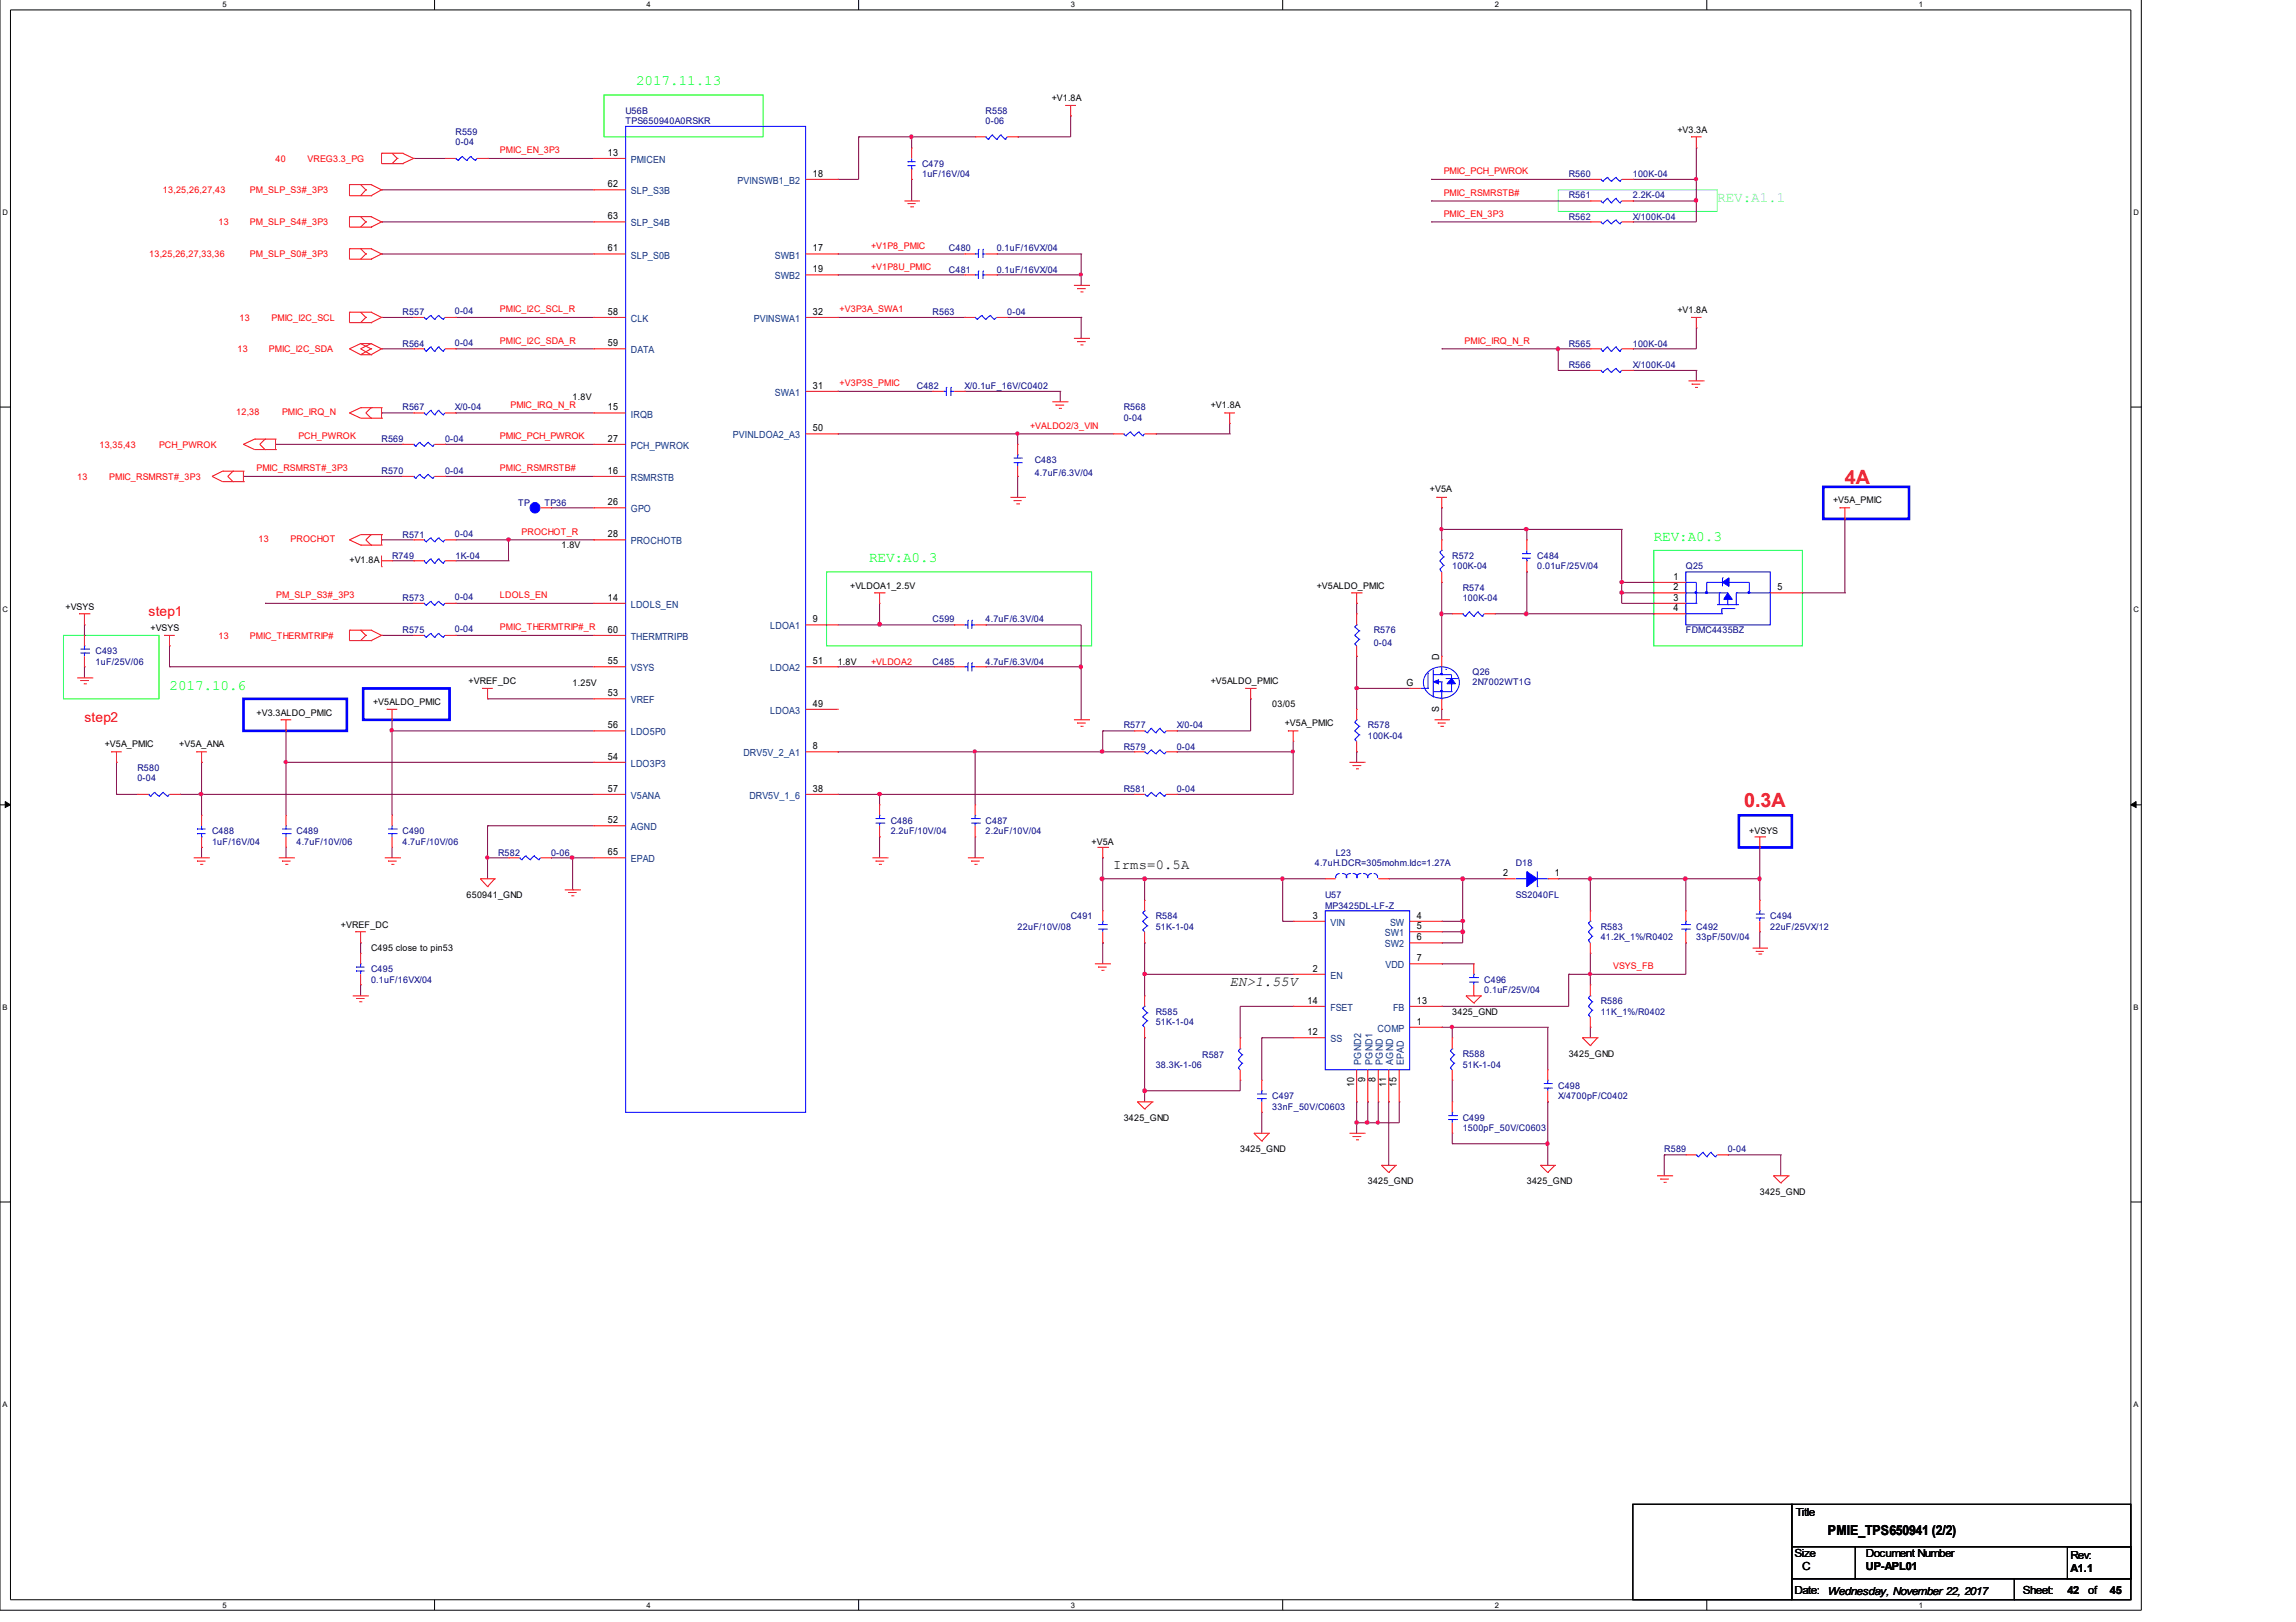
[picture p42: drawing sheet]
<svg xmlns="http://www.w3.org/2000/svg" width="297mm" height="210mm" viewBox="0 0 297 210" stroke-linecap="round" stroke-linejoin="round" font-family="sans-serif">
<defs><g id="words">
<g font-size="2.5" fill="#f00">
<text x="238.7" y="62.7">4A</text>
<text x="225.6" y="104.5">0.3A</text>
</g>
<g font-size="1.9" fill="#0f0">
<text x="82.3" y="11">2017.11.13</text>
<text x="214" y="70">REV:A0.3</text>
<text x="112.4" y="72.7">REV:A0.3</text>
<text x="21.9" y="89.3">2017.10.6</text>
</g>
<text font-size="1.9" fill="#0ff" x="222.2" y="26.1">REV:A1.1</text>
<g font-size="1.8" fill="#f00">
<text x="19.2" y="79.7">step1</text>
<text x="10.9" y="93.4">step2</text>
</g>
<g font-size="1.8">
<text x="144" y="112.5">Irms=0.5A</text>
<text x="159.1" y="127.6">EN&gt;1.55V</text>
<text x="236.5" y="198.6">PMIE_TPS650941 (2/2)</text>
</g>
<g font-size="1.4">
<text x="232.3" y="196.2">Title</text>
<text x="232.2" y="201.4">Size</text>
<text x="233.2" y="203.2">C</text>
<text x="241.4" y="201.4">Document Number</text>
<text x="241.4" y="203.2">UP-APL01</text>
<text x="267.9" y="201.7">Rev:</text>
<text x="267.9" y="203.4">A1.1</text>
<text x="232.2" y="206.3">Date:</text>
<text x="236.5" y="206.3">Wednesday, November 22, 2017</text>
<text x="261.7" y="206.3">Sheet:</text>
<text x="267.5" y="206.3">42</text>
<text x="270.2" y="206.3">of</text>
<text x="273" y="206.3">45</text>
</g>
<g font-size="1.3">
<text x="78.7" y="20.2">13</text>
<text x="105.2" y="22.9">18</text>
<text x="78.7" y="24.2">62</text>
<text x="78.7" y="28.4">63</text>
<text x="78.7" y="32.5">61</text>
<text x="105.2" y="35.2">19</text>
<text x="105.2" y="32.5">17</text>
<text x="78.7" y="40.7">58</text>
<text x="105.2" y="40.7">32</text>
<text x="78.7" y="44.8">59</text>
<text x="78.7" y="53.1">15</text>
<text x="105.2" y="50.3">31</text>
<text x="78.7" y="57.2">27</text>
<text x="105.2" y="55.8">50</text>
<text x="78.7" y="61.3">16</text>
<text x="78.7" y="65.4">26</text>
<text x="78.7" y="69.5">28</text>
<text x="78.7" y="77.7">14</text>
<text x="216.5" y="75">1</text>
<text x="216.5" y="76.4">2</text>
<text x="216.5" y="77.7">3</text>
<text x="230" y="76.4">5</text>
<text x="78.7" y="81.9">60</text>
<text x="105.2" y="80.5">9</text>
<text x="216.5" y="79.1">4</text>
<text x="78.7" y="86">55</text>
<text x="105.2" y="86">51</text>
<text x="181.9" y="88.7">G</text>
<text x="186.2" y="85.4" transform="rotate(-90 186.2 85.4)">D</text>
<text x="78.7" y="90.1">53</text>
<text x="78.7" y="94.2">56</text>
<text x="105.2" y="91.5">49</text>
<text x="186.2" y="92.1" transform="rotate(-90 186.2 92.1)">S</text>
<text x="78.7" y="98.3">54</text>
<text x="105.2" y="97">8</text>
<text x="78.7" y="102.5">57</text>
<text x="78.7" y="106.5">52</text>
<text x="105.2" y="102.5">38</text>
<text x="78.7" y="110.7">65</text>
<text x="194.5" y="113.4">2</text>
<text x="201.2" y="113.4">1</text>
<text x="169.8" y="118.9">3</text>
<text x="183.3" y="118.9">4</text>
<text x="169.8" y="125.7">2</text>
<text x="183.3" y="124.4">7</text>
<text x="183.3" y="120.2">5</text>
<text x="183.3" y="121.7">6</text>
<text x="169.2" y="129.9">14</text>
<text x="183.3" y="129.9">13</text>
<text x="169.2" y="134">12</text>
<text x="183.3" y="132.6">1</text>
<text x="175.2" y="140.7" transform="rotate(-90 175.2 140.7)">10</text>
<text x="176.6" y="140.1" transform="rotate(-90 176.6 140.1)">9</text>
<text x="178" y="140.1" transform="rotate(-90 178 140.1)">8</text>
<text x="179.3" y="140.7" transform="rotate(-90 179.3 140.7)">11</text>
<text x="180.7" y="140.7" transform="rotate(-90 180.7 140.7)">15</text>
</g>
<g font-size="1.3" fill="#004080">
<text x="81.6" y="21.1">PMICEN</text>
<text x="95.4" y="23.8">PVINSWB1_B2</text>
<text x="81.6" y="25.2">SLP_S3B</text>
<text x="81.6" y="29.3">SLP_S4B</text>
<text x="81.6" y="33.5">SLP_S0B</text>
<text x="100.2" y="33.5">SWB1</text>
<text x="81.6" y="41.7">CLK</text>
<text x="97.5" y="41.7">PVINSWA1</text>
<text x="100.2" y="36.2">SWB2</text>
<text x="81.6" y="45.7">DATA</text>
<text x="100.2" y="51.2">SWA1</text>
<text x="81.6" y="54">IRQB</text>
<text x="81.6" y="58.1">PCH_PWROK</text>
<text x="94.8" y="56.7">PVINLDOA2_A3</text>
<text x="81.6" y="62.2">RSMRSTB</text>
<text x="81.6" y="66.3">GPO</text>
<text x="81.6" y="70.5">PROCHOTB</text>
<text x="81.6" y="78.7">LDOLS_EN</text>
<text x="81.6" y="82.8">THERMTRIPB</text>
<text x="99.7" y="81.5">LDOA1</text>
<text x="81.6" y="86.9">VSYS</text>
<text x="99.7" y="86.9">LDOA2</text>
<text x="81.6" y="91">VREF</text>
<text x="81.6" y="95.2">LDO5P0</text>
<text x="99.7" y="92.4">LDOA3</text>
<text x="81.6" y="99.2">LDO3P3</text>
<text x="96.2" y="97.9">DRV5V_2_A1</text>
<text x="81.6" y="103.4">V5ANA</text>
<text x="81.6" y="107.5">AGND</text>
<text x="96.9" y="103.4">DRV5V_1_6</text>
<text x="81.6" y="111.6">EPAD</text>
<text x="172.1" y="119.8">VIN</text>
<text x="179.8" y="119.8">SW</text>
<text x="179.2" y="121.2">SW1</text>
<text x="179.2" y="122.6">SW2</text>
<text x="179.2" y="125.3">VDD</text>
<text x="172.1" y="126.7">EN</text>
<text x="172.1" y="130.8">FSET</text>
<text x="180.3" y="130.8">FB</text>
<text x="172.1" y="134.9">SS</text>
<text x="176.1" y="137.8" transform="rotate(-90 176.1 137.8)">PGND2</text>
<text x="177.5" y="137.8" transform="rotate(-90 177.5 137.8)">PGND1</text>
<text x="178.2" y="133.5">COMP</text>
<text x="178.9" y="137.8" transform="rotate(-90 178.9 137.8)">PGND</text>
<text x="180.3" y="137.8" transform="rotate(-90 180.3 137.8)">AGND</text>
<text x="181.6" y="137.8" transform="rotate(-90 181.6 137.8)">EPAD</text>
</g>
<g font-size="1.2" fill="#000080">
<text x="58.9" y="17.5">R559</text>
<text x="80.9" y="14.7">U56B</text>
<text x="80.9" y="16.1">TPS650940A0RSKR</text>
<text x="127.5" y="14.7">R558</text>
<text x="127.5" y="16.1">0-06</text>
<text x="58.9" y="18.8">0-04</text>
<text x="119.3" y="21.6">C479</text>
<text x="119.3" y="23">1uF/16V/04</text>
<text x="202.9" y="23">R560</text>
<text x="211.2" y="23">100K-04</text>
<text x="202.9" y="25.7">R561</text>
<text x="202.9" y="28.5">R562</text>
<text x="211.2" y="25.7">2.2K-04</text>
<text x="211.2" y="28.5">X/100K-04</text>
<text x="122.8" y="35.3">C481</text>
<text x="122.8" y="32.5">C480</text>
<text x="128.9" y="35.3">0.1uF/16VX/04</text>
<text x="128.9" y="32.5">0.1uF/16VX/04</text>
<text x="52.1" y="40.8">R557</text>
<text x="58.8" y="40.7">0-04</text>
<text x="120.6" y="40.8">R563</text>
<text x="130.3" y="40.8">0-04</text>
<text x="52.1" y="44.9">R564</text>
<text x="58.8" y="44.8">0-04</text>
<text x="202.9" y="44.9">R565</text>
<text x="202.9" y="47.7">R566</text>
<text x="211.2" y="44.9">100K-04</text>
<text x="211.2" y="47.7">X/100K-04</text>
<text x="52.1" y="53.1">R567</text>
<text x="58.8" y="53">X/0-04</text>
<text x="118.6" y="50.4">C482</text>
<text x="124.8" y="50.4">X/0.1uF_16V/C0402</text>
<text x="145.4" y="53.1">R568</text>
<text x="49.4" y="57.2">R569</text>
<text x="57.6" y="57.2">0-04</text>
<text x="133.9" y="60">C483</text>
<text x="145.4" y="54.5">0-04</text>
<text x="49.4" y="61.4">R570</text>
<text x="57.6" y="61.4">0-04</text>
<text x="67.1" y="65.5">TP</text>
<text x="70.4" y="65.5">TP36</text>
<text x="133.9" y="61.7">4.7uF/6.3V/04</text>
<text x="52.1" y="69.6">R571</text>
<text x="58.8" y="69.4">0-04</text>
<text x="50.7" y="72.3">R749</text>
<text x="52.1" y="77.8">R573</text>
<text x="58.8" y="77.7">0-04</text>
<text x="58.9" y="72.3">1K-04</text>
<text x="187.9" y="72.3">R572</text>
<text x="187.9" y="73.7">100K-04</text>
<text x="189.2" y="76.5">R574</text>
<text x="189.2" y="77.8">100K-04</text>
<text x="198.9" y="72.3">C484</text>
<text x="198.9" y="73.7">0.01uF/25V/04</text>
<text x="218.1" y="73.7">Q25</text>
<text x="52.1" y="82">R575</text>
<text x="58.8" y="81.8">0-04</text>
<text x="120.6" y="80.5">C599</text>
<text x="127.5" y="80.5">4.7uF/6.3V/04</text>
<text x="177.7" y="82">R576</text>
<text x="177.7" y="83.6">0-04</text>
<text x="218.1" y="82">FDMC4435BZ</text>
<text x="12.4" y="84.7">C493</text>
<text x="12.4" y="86">1uF/25V/06</text>
<text x="120.6" y="86">C485</text>
<text x="127.5" y="86">4.7uF/6.3V/04</text>
<text x="190.5" y="87.4">Q26</text>
<text x="190.5" y="88.7">2N7002WT1G</text>
<text x="145.4" y="94.2">R577</text>
<text x="152.2" y="94.2">X/0-04</text>
<text x="177" y="94.2">R578</text>
<text x="177" y="95.7">100K-04</text>
<text x="17.8" y="99.8">R580</text>
<text x="17.8" y="101.1">0-04</text>
<text x="145.4" y="97">R579</text>
<text x="152.2" y="97">0-04</text>
<text x="27.4" y="108">C488</text>
<text x="38.4" y="108">C489</text>
<text x="52.1" y="108">C490</text>
<text x="115.2" y="106.6">C486</text>
<text x="115.2" y="108">2.2uF/10V/04</text>
<text x="127.5" y="106.6">C487</text>
<text x="127.5" y="108">2.2uF/10V/04</text>
<text x="145.4" y="102.5">R581</text>
<text x="152.2" y="102.5">0-04</text>
<text x="27.4" y="109.4">1uF/16V/04</text>
<text x="38.4" y="109.4">4.7uF/10V/06</text>
<text x="52.1" y="109.4">4.7uF/10V/06</text>
<text x="64.4" y="110.8">R582</text>
<text x="71.3" y="110.8">0-06</text>
<text x="170.1" y="112.1">4.7uH.DCR=305mohm.Idc=1.27A</text>
<text x="172.8" y="110.8">L23</text>
<text x="196.1" y="112.1">D18</text>
<text x="138.5" y="119">C491</text>
<text x="149.5" y="119">R584</text>
<text x="171.4" y="116.3">U57</text>
<text x="171.4" y="117.6">MP3425DL-LF-Z</text>
<text x="196.1" y="116.3">SS2040FL</text>
<text x="229" y="119">C494</text>
<text x="48" y="125.8">C495</text>
<text x="131.7" y="120.3">22uF/10V/08</text>
<text x="149.5" y="120.3">51K-1-04</text>
<text x="207.1" y="120.3">R583</text>
<text x="207.1" y="121.7">41.2K_1%/R0402</text>
<text x="219.5" y="120.3">C492</text>
<text x="219.5" y="121.7">33pF/50V/04</text>
<text x="229" y="120.3">22uF/25VX/12</text>
<text x="48" y="127.2">0.1uF/16VX/04</text>
<text x="149.5" y="131.3">R585</text>
<text x="192" y="127.2">C496</text>
<text x="192" y="128.5">0.1uF/25V/04</text>
<text x="207.1" y="130">R586</text>
<text x="207.1" y="131.3">11K_1%/R0402</text>
<text x="149.5" y="132.7">51K-1-04</text>
<text x="155.5" y="136.9">R587</text>
<text x="189.2" y="136.8">R588</text>
<text x="149.5" y="138.2">38.3K-1-06</text>
<text x="164.6" y="142.3">C497</text>
<text x="164.6" y="143.7">33nF_50V/C0603</text>
<text x="189.2" y="138.2">51K-1-04</text>
<text x="201.6" y="140.9">C498</text>
<text x="201.6" y="142.3">X/4700pF/C0402</text>
<text x="189.2" y="145">C499</text>
<text x="189.2" y="146.4">1500pF_50V/C0603</text>
<text x="215.3" y="149.1">R589</text>
<text x="223.5" y="149.1">0-04</text>
</g>
<g font-size="1.2">
<text x="136.1" y="13.1">+V1.8A</text>
<text x="217" y="17.2">+V3.3A</text>
<text x="217" y="40.5">+V1.8A</text>
<text x="74.1" y="51.7">1.8V</text>
<text x="156.6" y="52.8">+V1.8A</text>
<text x="185" y="63.7">+V5A</text>
<text x="237.2" y="65">+V5A_PMIC</text>
<text x="72.6" y="71">1.8V</text>
<text x="45.2" y="72.9">+V1.8A</text>
<text x="110" y="76.2">+VLDOA1_2.5V</text>
<text x="170.3" y="76.2">+V5ALDO_PMIC</text>
<text x="8.5" y="78.9">+VSYS</text>
<text x="19.5" y="81.6">+VSYS</text>
<text x="60.6" y="88.5">+VREF_DC</text>
<text x="74.1" y="88.8">1.25V</text>
<text x="108.4" y="86">1.8V</text>
<text x="156.6" y="88.5">+V5ALDO_PMIC</text>
<text x="33.2" y="92.6">+V3.3ALDO_PMIC</text>
<text x="48.3" y="91.3">+V5ALDO_PMIC</text>
<text x="164.6" y="91.5">03/05</text>
<text x="166.2" y="94">+V5A_PMIC</text>
<text x="13.5" y="96.6">+V5A_PMIC</text>
<text x="23.2" y="96.6">+V5A_ANA</text>
<text x="226.3" y="108">+VSYS</text>
<text x="141.2" y="109.4">+V5A</text>
<text x="60.4" y="116.3">650941_GND</text>
<text x="44.1" y="120.1">+VREF_DC</text>
<text x="48" y="123.1">C495 close to pin53</text>
<text x="187.9" y="131.3">3425_GND</text>
<text x="202.9" y="136.8">3425_GND</text>
<text x="145.4" y="145">3425_GND</text>
<text x="160.4" y="149.1">3425_GND</text>
<text x="177" y="153.3">3425_GND</text>
<text x="197.5" y="153.3">3425_GND</text>
<text x="227.7" y="154.6">3425_GND</text>
</g>
<g font-size="1.2" fill="#f00">
<text x="35.6" y="20.9">40</text>
<text x="39.8" y="20.9">VREG3.3_PG</text>
<text x="64.7" y="19.8">PMIC_EN_3P3</text>
<text x="186.8" y="22.5">PMIC_PCH_PWROK</text>
<text x="21.1" y="25">13,25,26,27,43</text>
<text x="28.3" y="29.1">13</text>
<text x="32.3" y="29.1">PM_SLP_S4#_3P3</text>
<text x="32.3" y="25">PM_SLP_S3#_3P3</text>
<text x="186.8" y="28">PMIC_EN_3P3</text>
<text x="186.8" y="25.3">PMIC_RSMRSTB#</text>
<text x="19.3" y="33.3">13,25,26,27,33,36</text>
<text x="32.3" y="33.3">PM_SLP_S0#_3P3</text>
<text x="112.7" y="34.9">+V1P8U_PMIC</text>
<text x="112.7" y="32.2">+V1P8_PMIC</text>
<text x="31" y="41.5">13</text>
<text x="35.1" y="41.5">PMIC_I2C_SCL</text>
<text x="64.7" y="40.4">PMIC_I2C_SCL_R</text>
<text x="108.6" y="40.4">+V3P3A_SWA1</text>
<text x="30.7" y="45.6">13</text>
<text x="34.8" y="45.6">PMIC_I2C_SDA</text>
<text x="64.7" y="44.5">PMIC_I2C_SDA_R</text>
<text x="189.5" y="44.5">PMIC_IRQ_N_R</text>
<text x="30.6" y="53.7">12,38</text>
<text x="36.5" y="53.7">PMIC_IRQ_N</text>
<text x="66" y="52.8">PMIC_IRQ_N_R</text>
<text x="108.6" y="50">+V3P3S_PMIC</text>
<text x="12.9" y="57.9">13,35,43</text>
<text x="20.6" y="57.9">PCH_PWROK</text>
<text x="38.6" y="56.8">PCH_PWROK</text>
<text x="64.7" y="56.8">PMIC_PCH_PWROK</text>
<text x="133.3" y="55.5">+VALDO2/3_VIN</text>
<text x="10" y="62.1">13</text>
<text x="14.1" y="62.1">PMIC_RSMRST#_3P3</text>
<text x="33.2" y="61">PMIC_RSMRST#_3P3</text>
<text x="64.7" y="61">PMIC_RSMRSTB#</text>
<text x="33.4" y="70.1">13</text>
<text x="37.6" y="70.1">PROCHOT</text>
<text x="67.5" y="69.2">PROCHOT_R</text>
<text x="35.7" y="77.4">PM_SLP_S3#_3P3</text>
<text x="64.7" y="77.4">LDOLS_EN</text>
<text x="28.3" y="82.6">13</text>
<text x="32.3" y="82.6">PMIC_THERMTRIP#</text>
<text x="64.7" y="81.5">PMIC_THERMTRIP#_R</text>
<text x="112.7" y="86">+VLDOA2</text>
<text x="208.7" y="125.4">VSYS_FB</text>
</g>
<g font-size="1">
<text x="28.8" y=".9">5</text>
<text x="83.7" y=".9">4</text>
<text x="138.5" y=".9">3</text>
<text x="193.4" y=".9">2</text>
<text x="248.2" y=".9">1</text>
<text x=".3" y="27.8">D</text>
<text x="276" y="27.8">D</text>
<text x=".3" y="79.2">C</text>
<text x="276" y="79.2">C</text>
<text x=".3" y="130.7">B</text>
<text x="276" y="130.7">B</text>
<text x=".3" y="182">A</text>
<text x="276" y="182">A</text>
<text x="28.8" y="208">5</text>
<text x="83.7" y="208">4</text>
<text x="138.5" y="208">3</text>
<text x="193.4" y="208">2</text>
<text x="248.2" y="208">1</text>
</g>
</g></defs>
<path d="M0 -.1v208.5h277v-208.5M1.4 1.3h274.3v205.7h-274.3z" fill="none" stroke="#000" stroke-width=".13"/>
<g fill="#fff">
<path d="M28.8 .1h.4v1h-.4z"/>
<path d="M28.8 207.2h.4v1h-.4z"/>
</g>
<path d="M56.2 -.1v1.4M56.2 207v1.4" fill="none" stroke="#000" stroke-width=".13"/>
<g fill="#fff">
<path d="M83.7 .1h.4v1h-.4z"/>
<path d="M83.7 207.2h.4v1h-.4z"/>
</g>
<path d="M111.1 -.1v1.4M111.1 207v1.4" fill="none" stroke="#000" stroke-width=".13"/>
<g fill="#fff">
<path d="M138.5 .1h.4v1h-.4z"/>
<path d="M138.5 207.2h.4v1h-.4z"/>
</g>
<path d="M165.9 -.1v1.4M165.9 207v1.4" fill="none" stroke="#000" stroke-width=".13"/>
<g fill="#fff">
<path d="M193.4 .1h.4v1h-.4z"/>
<path d="M193.4 207.2h.4v1h-.4z"/>
</g>
<path d="M220.8 -.1v1.4M220.8 207v1.4" fill="none" stroke="#000" stroke-width=".13"/>
<g fill="#fff">
<path d="M248.2 .1h.5v1h-.5z"/>
<path d="M248.2 207.2h.5v1h-.5z"/>
<path d="M.3 26.9h.5v1.1h-.5z"/>
<path d="M276 26.9h.5v1.1h-.5z"/>
<path d="M.3 78.3h.5v1h-.5z"/>
<path d="M276 78.3h.5v1h-.5z"/>
</g>
<path d="M0 52.7h1.4M275.7 52.7h1.3" fill="none" stroke="#000" stroke-width=".13"/>
<g fill="#fff">
<path d="M.3 129.8h.5v1h-.5z"/>
<path d="M276 129.8h.5v1h-.5z"/>
</g>
<path d="M0 104.2h1.4M275.7 104.2h1.3" fill="none" stroke="#000" stroke-width=".13"/>
<path d="M.7 103.7l.7 .5-.7 .3zM275.7 104.2l.7-.5v.8z" fill="#000" stroke="#000" stroke-width=".13"/>
<g fill="#fff">
<path d="M.3 181.2h.5v1h-.5z"/>
<path d="M276 181.2h.5v1h-.5z"/>
</g>
<path d="M0 155.5h1.4M275.7 155.5h1.3M211.2 194.7h20.6v12.3h-20.6zM231.8 194.7h43.9v5.5h-43.9zM231.8 200.2h8.2v4.1h-8.2zM231.8 204.3h28.8v2.7h-28.8zM240 200.2h35.7v4.1h-35.7zM260.6 204.3h15.1v2.7h-15.1zM267.5 200.2h8.2v4.1h-8.2z" fill="none" stroke="#000" stroke-width=".13"/>
<path d="M235.9 63h11.1v4.2h-11.1zM31.5 90.4h13.4v4.2h-13.4zM47 89.1h11.2v4h-11.2zM225 105.5h6.8v4.2h-6.8z" fill="none" stroke="#00f" stroke-width=".34"/>
<path d="M78.1 12.3h20.6v5.4h-20.6zM106.9 74h34.3v9.6h-34.3zM214 71.2h19.2v12.4h-19.2zM8.2 82.2h12.4v8.2h-12.4z" fill="none" stroke="#0f0" stroke-width=".13"/>
<path d="M201.6 24.6h20.6v2.8h-20.6z" fill="none" stroke="#0ff" stroke-width=".13"/>
<g fill="none" stroke="#800040" stroke-width=".13">
<path d="M111.1 17.7h.1M111.1 17.7v5.5h-2.7M111.1 17.7h15.1M117.9 17.7h.1M117.9 17.7v1.4M131.7 17.7h.1M138.5 15h.1M138.5 15v2.7h-6.8M219.5 19.1h.1M219.5 19.1v9.6h-8.3M49.4 28.7h.1M49.4 24.6h.1"/>
<path d="M49.4 32.9h.1M49.4 28.7h27.4M49.4 32.9h27.4M49.4 24.6h27.4M53.5 20.5h.1M53.5 20.5h4.1M63.1 20.5h.1M63.1 20.5h13.7M108.4 23.2h.1M108.4 35.6h.1M108.4 32.9h.1M108.4 32.9h16.4"/>
<path d="M108.4 35.6h16.4M117.9 23.2h.1M117.9 23.2v2.8M128.9 32.9h.1M128.9 35.6h.1M128.9 32.9h11M128.9 35.6h11M139.9 35.6h.1M139.9 32.9h.1M139.9 32.9v4M185.2 28.7h.1M185.2 23.2h.1"/>
<path d="M185.2 26h.1M185.2 28.7h20.5M185.2 23.2h20.5M185.2 26h20.5M211.2 28.7h.1M211.2 23.2h.1M211.2 26h.1M211.2 23.2h8.3M211.2 26h8.3M219.5 26h.1M219.5 23.2h.1M35.6 57.5h16.5"/>
<path d="M49.4 41.1h.1M49.4 45.1h.1M49.4 53.4h.1M49.4 45.1h4.1M49.4 41.1h4.1M49.4 53.4h4.1M52.1 57.5h.1M57.6 57.5h.1M57.6 57.5h19.2M58.9 45.1h.1M58.9 41.1h.1M58.9 53.4h.1"/>
<path d="M58.9 45.1h17.9M58.9 41.1h17.9M58.9 53.4h17.9M108.4 50.6h.1M108.4 56.1h.1M108.4 41.1h16.4M108.4 50.6h12.2M108.4 56.1h35.6M124.8 41.1h.1M124.8 50.6h.1M124.8 50.6h12.4M130.3 41.1h9.6"/>
<path d="M131.7 56.1h.1M131.7 56.1v1.4M137.2 50.6h.1M137.2 50.6v1.4M139.9 41.1h.1M139.9 41.1v2.7M149.5 56.1h.1M149.5 56.1h9.6M159.1 56.1h.1M159.1 54.8v1.3M186.5 45.1h.1M186.5 45.1h19.2"/>
<path d="M201.6 45.1h.1M201.6 47.9h.1M201.6 45.1v2.8M201.6 47.9h4.1M211.2 47.9h.1M211.2 45.1h.1M211.2 47.9h8.3M219.5 47.9h.1M219.5 42.4h.1M219.5 42.4v2.7h-8.3M219.5 47.9v1.4M31.5 61.7h.1"/>
<path d="M31.5 61.7h20.6M34.3 78.1h.1M34.3 78.1h19.2M49.4 69.9h.1M49.4 69.9h4.1M50.7 72.6h2.8M53.5 72.6h.1M57.6 61.7h.1M57.6 61.7h19.2M58.9 78.1h.1M58.9 78.1h17.9M58.9 69.9h17.9"/>
<path d="M58.9 72.6h6.9M65.8 69.9h.1M65.8 72.6h.1M65.8 69.9v2.7M71.3 65.7h.1M71.3 65.7h5.5M76.8 69.9h.1M113.8 78.1v2.8M131.7 61.7h.1M131.7 61.7v2.7M175.5 78.1h.1M175.5 78.1v1.3"/>
<path d="M186.5 68.5h.1M186.5 79.4h.1M186.5 75.4h.1M186.5 65.7h.1M186.5 79.4h1.4M186.5 65.7v4.2M186.5 75.4v9.5M186.5 68.5h23.3M193.4 79.4h.1M193.4 79.4h20.6M197.5 68.5h.1M197.5 74h.1"/>
<path d="M197.5 68.5v1.4M197.5 74v5.4M209.8 75.4h.1M209.8 76.7h.1M209.8 68.5h.1M209.8 75.4h4.2M209.8 68.5v9.6h4.2M209.8 76.7h4.2M214 79.4h.1M214 75.4h.1M214 78.1h.1M214 76.7h.1"/>
<path d="M233.2 76.7h5.5M238.7 67.2h.1M238.7 76.7h.1M238.7 67.2v9.5M10.9 80.9h.1M10.9 86.3h.1M10.9 80.9v1.3M10.9 86.3v1.4M15.1 98.7h.1M15.1 98.7v4.1M21.9 83.6h.1M21.9 86.3h.1"/>
<path d="M21.9 86.3h54.9M21.9 83.6v2.7M26.1 98.7h.1M26.1 98.7v6.8M37 98.7h.1M37 94.6h.1M37 94.6v10.9M37 98.7h39.8M49.4 82.2h.1M49.4 82.2h4.1M50.7 93.1h.1M50.7 94.6h.1"/>
<path d="M50.7 94.6h26.1M50.7 93.1v12.4M58.9 82.2h.1M58.9 82.2h17.9M63.1 90.4h.1M63.1 90.4h13.7M108.4 86.3h.1M108.4 97.3h.1M108.4 86.3h15M108.4 97.3h38.3M108.4 80.9h15M113.8 80.9h.1"/>
<path d="M123.4 80.9h.1M126.2 97.3h.1M126.2 97.3v6.9M127.5 86.3h.1M127.5 80.9h.1M127.5 86.3h12.4M127.5 80.9h12.4v12.2M139.9 86.3h.1M142.7 97.3h.1M142.7 94.6h.1M142.7 94.6v2.7M142.7 94.6h4"/>
<path d="M152.2 97.3h.1M152.2 94.6h.1M152.2 97.3h15.1M161.8 90.4h.1M161.8 90.4v4.2h-9.6M167.3 97.3h.1M167.3 95.9h.1M167.3 95.9v6.9h-15.1M175.5 89.1h.1M175.5 97.3h.1M175.5 84.9h.1M175.5 84.9v6.9"/>
<path d="M175.5 97.3v1.4M175.5 89.1h6.9M186.5 91.8h.1M186.5 91.8v1.3M15.1 102.8h.1M15.1 102.8h2.7M23.3 102.8h.1M23.3 102.8h53.5M26.1 102.8h.1M26.1 109.7h.1M26.1 109.7v1.3M37 109.7h.1"/>
<path d="M37 109.7v1.3M50.7 109.7h.1M50.7 109.7v1.3M63.1 106.9h.1M63.1 111h.1M63.1 106.9h13.7M63.1 111h2.7M63.1 106.9v6.8M71.3 111h.1M71.3 111h5.5M74.1 111h.1M74.1 115.2h.1"/>
<path d="M74.1 111v4.2M108.4 102.8h.1M108.4 102.8h38.3M113.8 108.3h.1M113.8 102.8h.1M113.8 102.8v1.4M113.8 108.3v2.7M126.2 108.3h.1M126.2 108.3v2.7M142.7 113.7h.1M142.7 111h.1M142.7 113.7h28.7"/>
<path d="M142.7 111v6.9M148.1 113.7h.1M148.1 113.7v2.8M152.2 102.8h.1M165.9 113.7h.1M165.9 119.2h.1M165.9 113.7v5.5M165.9 119.2h1.4M179.7 113.7h.1M179.7 113.7h15M186.5 119.2h.1M186.5 119.2h2.7"/>
<path d="M189.2 113.7h.1M189.2 119.2h.1M189.2 113.7v8.3h-2.7M201.6 113.7h.1M201.6 113.7h26.1M205.7 113.7h.1M205.7 113.7v4.2M218.1 113.7h.1M218.1 113.7v4.2M227.7 109.7h.1M227.7 113.7h.1M227.7 109.7v6.8"/>
<path d="M46.7 122h.1M46.7 127.4h.1M46.7 122v1.4M46.7 127.4v1.5M142.7 122h.1M142.7 122v2.7M148.1 134.3h.1M148.1 126.1h.1M148.1 122h.1M148.1 126.1h19.2M148.1 122v6.9M148.1 134.3v8.3"/>
<path d="M160.4 139.8h.1M160.4 134.3h.1M160.4 139.8v1.4h-12.3M163.2 134.3h.1M163.2 134.3v5.5M163.2 134.3h4.1M167.3 130.2h.1M167.3 130.2h-6.9v4.1M186.5 124.7h.1M186.5 130.2h.1M186.5 122h.1M186.5 120.6h.1"/>
<path d="M186.5 132.9h.1M186.5 124.7h4.2M186.5 120.6h2.7M186.5 132.9h13.7M187.9 132.9h.1M187.9 139.8h.1M187.9 132.9v1.4M187.9 139.8v2.8M189.2 120.6h.1M200.2 132.9h.1M200.2 132.9v5.5M202.9 126.1h.1"/>
<path d="M202.9 126.1v4.1h-16.4M205.7 126.1h.1M205.7 132.9h.1M205.7 123.4h.1M205.7 123.4v4M205.7 132.9v1.4M218.1 122h.1M218.1 122v4.1h-15.2M227.7 120.6h.1M227.7 120.6v2.1M148.1 141.2h.1M163.2 143.9h.1"/>
<path d="M163.2 143.9v2.8M175.5 145.3h.1M175.5 142.6h.1M175.5 142.6v4.1M177 145.3h.1M177 142.6h.1M177 142.6v2.7M178.3 145.3h.1M178.3 142.6h.1M178.3 142.6v2.7M179.7 142.6h.1M179.7 142.6v8.2"/>
<path d="M181 142.6h.1M181 142.6v2.7h-5.5M187.9 148h.1M187.9 146.7h.1M187.9 148h12.3M187.9 146.7v1.3M200.2 148h.1M200.2 142.6h.1M200.2 142.6v8.2M215.3 149.5h.1M215.3 149.5v2.7M215.3 149.5h2.8"/>
<path d="M223.5 149.5h.1M223.5 149.5h6.9M230.4 149.5h.1M230.4 149.5v2.7"/>
</g>
<g fill="#f0f" stroke="#f0f" stroke-width=".13">
<path d="M209.6 76.5h.4l.1 .2-.1 .1h-.4l-.1-.1z" fill-rule="evenodd"/>
<path d="M209.6 75.2h.4l.1 .1-.1 .2h-.4l-.1-.2z" fill-rule="evenodd"/>
<path d="M197.3 68.3h.3l.1 .2-.1 .1h-.3l-.1-.1z" fill-rule="evenodd"/>
<path d="M175.3 88.9h.4l.1 .1-.1 .2h-.4v-.2z" fill-rule="evenodd"/>
<path d="M189 119h.4l.1 .2-.1 .1h-.4v-.1z" fill-rule="evenodd"/>
<path d="M175.3 145.1h.4l.1 .2-.1 .1h-.4v-.1z" fill-rule="evenodd"/>
<path d="M113.6 102.6h.4v.2v.1h-.4l-.1-.1z" fill-rule="evenodd"/>
<path d="M142.4 97.1h.4v.2v.1h-.4l-.1-.1z" fill-rule="evenodd"/>
<path d="M176.7 145.1h.3l.1 .2-.1 .1h-.3l-.1-.1z" fill-rule="evenodd"/>
<path d="M147.9 125.9h.4v.1v.2h-.4l-.1-.2z" fill-rule="evenodd"/>
<path d="M73.8 110.8h.4l.1 .2-.1 .1h-.4l-.1-.1z" fill-rule="evenodd"/>
<path d="M25.8 102.6h.4v.2v.1h-.4l-.1-.1z" fill-rule="evenodd"/>
<path d="M65.6 69.7h.4v.1v.2h-.4l-.1-.2z" fill-rule="evenodd"/>
<path d="M209.6 76.5h.4l.1 .2-.1 .1h-.4l-.1-.1z" fill-rule="evenodd"/>
<path d="M209.6 75.2h.4l.1 .1-.1 .2h-.4l-.1-.2z" fill-rule="evenodd"/>
<path d="M197.3 68.3h.3l.1 .2-.1 .1h-.3l-.1-.1z" fill-rule="evenodd"/>
<path d="M175.3 88.9h.4l.1 .1-.1 .2h-.4v-.2z" fill-rule="evenodd"/>
<path d="M189 119h.4l.1 .2-.1 .1h-.4v-.1z" fill-rule="evenodd"/>
<path d="M175.3 145.1h.4l.1 .2-.1 .1h-.4v-.1z" fill-rule="evenodd"/>
<path d="M113.6 102.6h.4v.2v.1h-.4l-.1-.1z" fill-rule="evenodd"/>
<path d="M142.4 97.1h.4v.2v.1h-.4l-.1-.1z" fill-rule="evenodd"/>
<path d="M176.7 145.1h.3l.1 .2-.1 .1h-.3l-.1-.1z" fill-rule="evenodd"/>
<path d="M147.9 125.9h.4v.1v.2h-.4l-.1-.2z" fill-rule="evenodd"/>
<path d="M73.8 110.8h.4l.1 .2-.1 .1h-.4l-.1-.1z" fill-rule="evenodd"/>
<path d="M25.8 102.6h.4v.2v.1h-.4l-.1-.1z" fill-rule="evenodd"/>
<path d="M65.6 69.7h.4v.1v.2h-.4l-.1-.2z" fill-rule="evenodd"/>
<circle cx="219.4" cy="25.9" r=".24"/>
<circle cx="197.4" cy="79.4" r=".25"/>
<circle cx="186.5" cy="79.4" r=".24"/>
<circle cx="186.5" cy="68.5" r=".21"/>
<circle cx="201.5" cy="45.1" r=".24"/>
<circle cx="219.4" cy="23.2" r=".21"/>
<circle cx="227.6" cy="113.7" r=".24"/>
<circle cx="205.7" cy="126" r=".21"/>
<circle cx="165.9" cy="113.7" r=".24"/>
<circle cx="142.6" cy="113.7" r=".25"/>
<circle cx="148.1" cy="141.2" r=".25"/>
<circle cx="189.2" cy="113.7" r=".25"/>
<circle cx="178.3" cy="145.3" r=".21"/>
<circle cx="187.8" cy="132.9" r=".21"/>
<circle cx="200.2" cy="148" r=".24"/>
<circle cx="37" cy="98.6" r=".21"/>
<circle cx="139.8" cy="86.3" r=".24"/>
<circle cx="63" cy="111" r=".21"/>
<circle cx="117.9" cy="17.7" r=".24"/>
<circle cx="167.3" cy="97.3" r=".21"/>
<circle cx="126.1" cy="97.3" r=".21"/>
<circle cx="131.6" cy="56.1" r=".21"/>
<circle cx="50.6" cy="94.5" r=".24"/>
<circle cx="189.2" cy="120.6" r=".25"/>
<circle cx="218" cy="113.7" r=".25"/>
<circle cx="205.7" cy="113.7" r=".24"/>
<circle cx="139.8" cy="35.5" r=".21"/>
<circle cx="148.1" cy="113.7" r=".25"/>
<circle cx="113.8" cy="80.8" r=".25"/>
</g>
<g fill="none" stroke="#f00" stroke-width=".13">
<path d="M49.4 19.8h.1M49.4 19.8v1.4h2.7M49.4 19.8h2.7M50.7 19.8l.7 .7M52.1 19.8h.1M52.1 19.8l1.4 .7M117.9 19.1h.1M117.9 19.1v1.4M126.2 17.7h.1M126.2 17.7h1.3M130.3 17.7h1.4M131.7 17.7h.1"/>
<path d="M137.8 13.6h.1M137.8 13.6h1.4M138.5 15h.1M138.5 13.6v1.4M218.8 17.7h.1M218.8 17.7h1.3M219.5 19.1h.1M219.5 17.7v1.4M45.2 28h.1M45.2 23.9h.1M45.2 32.2h.1M45.2 28v1.4h2.8"/>
<path d="M45.2 28h2.8M45.2 23.9v1.4h2.8M45.2 32.2v1.3h2.8M45.2 23.9h2.8M45.2 32.2h2.8M46.7 28l.6 .7M46.7 23.9l.6 .7M46.7 32.2l.6 .7M47.3 28.7h.1M47.3 24.6h.1M47.3 32.9h.1M47.3 28.7l-.6 .7"/>
<path d="M47.3 24.6l-.6 .7M47.3 32.9l-.6 .6M48 29.4h.1M48 28h.1M48 25.3h.1M48 23.9h.1M48 33.5h.1M48 32.2h.1M48 28l1.4 .7M48 23.9l1.4 .7M48 32.2l1.4 .7M49.4 28.7h.1"/>
<path d="M49.4 24.6h.1M49.4 32.9h.1M49.4 28.7l-1.4 .7M49.4 24.6l-1.4 .7M49.4 32.9l-1.4 .6M51.4 20.5h.1M51.4 20.5l-.7 .7M52.1 21.2h.1M53.5 20.5h.1M53.5 20.5l-1.4 .7M57.6 20.5h.1M57.6 20.5h1.3"/>
<path d="M61.7 20.5h1.4M63.1 20.5h.1M76.8 20.5h.1M76.8 24.6h.1M76.8 28.7h.1M76.8 32.9h.1M76.8 20.5h4.1M76.8 24.6h4.1M76.8 28.7h4.1M76.8 32.9h4.1M104.2 32.9h4.2M104.2 35.6h4.2"/>
<path d="M104.2 23.2h4.2M108.4 35.6h.1M108.4 23.2h.1M108.4 32.9h.1M117 26h1.9M117.4 26.3h.1M117.4 26.3h1M117.8 26.8h.3M117.9 23.2h.1M117.9 21.9v1.3M118.1 26.8h.1M118.9 26h.1"/>
<path d="M124.8 35.6h.1M124.8 32.9h.1M124.8 32.9h1.4M124.8 35.6h1.4M127.5 32.9h1.4M127.5 35.6h1.4M128.9 35.6h.1M128.9 32.9h.1M138.9 36.9h2M139.4 37.4h.1M139.4 37.4h1.1M139.8 37.8h.2"/>
<path d="M140 37.8h.1M140.9 36.9h.1M205.7 26h.1M205.7 28.7h.1M205.7 23.2h.1M205.7 26h1.4M205.7 28.7h1.4M205.7 23.2h1.4M209.8 26h1.4M209.8 28.7h1.4M209.8 23.2h1.4M211.2 26h.1"/>
<path d="M211.2 28.7h.1M211.2 23.2h.1M31.5 57.5h.1M31.5 57.5l1.4 .7h2.7M32.9 56.8h.1M32.9 56.8l-1.4 .7M32.9 56.8h2.7M34.3 58.2h.1M34.3 56.8h.1M34.3 56.8l-.7 .7 .7 .7M35.6 58.2h.1M35.6 56.8h.1"/>
<path d="M35.6 56.8v1.4M45.2 53.4h.1M45.2 40.4h.1M45.2 45.1h.1M45.2 53.4l1.5 .7h2.7M45.2 40.4v1.4h2.8M45.2 40.4h2.8M45.2 45.1l1.5 .8M46.7 52.8h.1M46.7 45.9h.1M46.7 44.5h.1M46.7 52.8l-1.5 .6"/>
<path d="M46.7 52.8h2.7M46.7 40.4l.6 .7M46.7 45.9h1.3M46.7 44.5h1.3M46.7 44.5l-1.5 .6M46.7 44.5l1.3 .6M47.3 41.1h.1M47.3 41.1l-.6 .7M48 54.1h.1M48 52.8h.1M48 41.8h.1M48 40.4h.1"/>
<path d="M48 44.5h.1M48 45.9h.1M48 45.1h.1M48 52.8l-.7 .6 .7 .7M48 40.4l1.4 .7M48 44.5l1.4 .6M48 44.5l-1.3 .6 1.3 .8M48 45.1l-1.3 .8M49.4 54.1h.1M49.4 52.8h.1M49.4 41.1h.1M49.4 45.1h.1"/>
<path d="M49.4 52.8v1.3M49.4 41.1l-1.4 .7M49.4 45.1l-1.4 .8M52.1 57.5h.1M52.1 57.5h1.4M53.5 45.1h.1M53.5 53.4h.1M53.5 41.1h.1M53.5 53.4h1.4M53.5 41.1h1.4M53.5 45.1h1.4M56.2 57.5h1.4"/>
<path d="M57.6 57.5h.1M57.6 53.4h1.3M57.6 41.1h1.3M57.6 45.1h1.3M58.9 45.1h.1M58.9 53.4h.1M58.9 41.1h.1M76.8 41.1h.1M76.8 45.1h.1M76.8 53.4h.1M76.8 57.5h.1M76.8 53.4h4.1"/>
<path d="M76.8 41.1h4.1M76.8 45.1h4.1M76.8 57.5h4.1M104.2 41.1h4.2M104.2 56.1h4.2M104.2 50.6h4.2M108.4 41.1h.1M108.4 50.6h.1M108.4 56.1h.1M120.6 50.6h.1M120.6 50.6h1.5M123.4 50.6h1.4"/>
<path d="M124.8 50.6h.1M124.8 41.1h.1M124.8 41.1h1.4M128.9 41.1h1.4M130.3 41.1h.1M131.7 57.5h.1M131.7 57.5v1.4M136.1 52h2M136.6 52.4h.1M136.6 52.4h1.1M137 52.8h.2M137.2 52.8h.1"/>
<path d="M138.1 52h.1M138.9 43.8h2M139.4 44.2h.1M139.4 44.2h1.1M139.8 44.6h.2M140 44.6h.1M140.9 43.8h.1M144 56.1h.1M144 56.1h1.4M148.1 56.1h1.4M149.5 56.1h.1M158.4 53.4h.1"/>
<path d="M158.4 53.4h1.4M159.1 54.8h.1M159.1 53.4v1.4M205.7 45.1h.1M205.7 47.9h.1M205.7 45.1h1.4M205.7 47.9h1.4M209.8 45.1h1.4M209.8 47.9h1.4M211.2 45.1h.1M211.2 47.9h.1M218.4 49.3h2"/>
<path d="M218.8 41.1h.1M218.8 41.1h1.3M218.9 49.7h.1M218.9 49.7h1.1M219.3 50.1h.2M219.5 42.4h.1M219.5 41.1v1.3M219.5 50.1h.1M220.4 49.3h.1M10.2 79.4h.1M10.2 79.4h1.5M10.9 79.4v1.5"/>
<path d="M27.4 61.7h.1M27.4 61.7l1.4 .6h2.7M28.8 61h.1M28.8 61l-1.4 .7M28.8 61h2.7M30.1 62.3h.1M30.1 61h.1M30.1 61l-.6 .7 .6 .6M31.5 62.3h.1M31.5 61h.1M31.5 61v1.3M45.2 69.9h.1"/>
<path d="M45.2 69.9l1.5 .6M46.7 70.5h.1M46.7 70.5h2.7M48 69.2h.1M48 70.5h.1M48 69.2l-.7 .7 .7 .6M49.4 73.3h.1M49.4 69.2h.1M49.4 70.5h.1M49.4 72.6h1.3M49.4 69.2v1.3M49.4 71.9v1.4"/>
<path d="M49.4 69.2h-2.7l-1.5 .7M50.7 72.6h.1M52.1 61.7h.1M52.1 61.7h1.4M53.5 78.1h.1M53.5 69.9h.1M53.5 72.6h.1M53.5 72.6h1.4M53.5 69.9h1.4M53.5 78.1h1.4M56.2 61.7h1.4M57.6 61.7h.1"/>
<path d="M57.6 72.6h1.3M57.6 69.9h1.3M57.6 78.1h1.3M58.9 78.1h.1M58.9 69.9h.1M58.9 72.6h.1M69.9 65.7h1.4M71.3 65.7h.1M76.8 61.7h.1M76.8 65.7h.1M76.8 69.9h.1M76.8 78.1h.1"/>
<path d="M76.8 65.7h4.1M76.8 61.7h4.1M76.8 69.9h4.1M76.8 78.1h4.1M113.1 76.7h.1M113.1 76.7h1.5M113.8 78.1h.1M113.8 76.7v1.4M130.7 64.4h1.9M131.1 64.8h.1M131.1 64.8h1.1M131.5 65.2h.3"/>
<path d="M131.7 61.7h.1M131.7 60.3v1.4M131.8 65.2h.1M132.6 64.4h.1M174.8 76.7h.1M174.8 76.7h1.5M175.5 78.1h.1M175.5 79.4h.1M175.5 76.7v1.4M175.5 79.4v1.5M185.8 64.4h.1M185.8 64.4h1.4"/>
<path d="M186.5 65.7h.1M186.5 75.4h.1M186.5 69.9h.1M186.5 64.4v1.3M186.5 69.9v1.3M186.5 74v1.4M187.9 79.4h.1M187.9 79.4h1.3M192 79.4h1.4M193.4 79.4h.1M197.5 69.9h.1M197.5 74h.1"/>
<path d="M197.5 69.9v1.3M197.5 72.6v1.4M214 75.4h.1M214 76.7h.1M214 78.1h.1M214 79.4h.1M214 76.7h4.1M214 79.4h4.1M214 78.1h4.1M214 75.4h4.1M229 76.7h4.2M233.2 76.7h.1"/>
<path d="M238 65.7h.1M238 65.7h1.4M238.7 67.2h.1M238.7 65.7v1.5M10 87.7h1.9M10.4 88.1h.1M10.4 88.1h1.1M10.8 88.5h.3M10.9 80.9h.1M10.9 86.3h.1M10.9 82.2h.1M10.9 82.2v1.4"/>
<path d="M10.9 84.9v1.4M11.1 88.5h.1M11.9 87.7h.1M14.4 97.3h.1M14.4 97.3h1.3M15.1 98.7h.1M15.1 97.3v1.4M21.3 82.2h.1M21.3 82.2h1.3M21.9 83.6h.1M21.9 82.2v1.4M25.4 97.3h.1"/>
<path d="M25.4 97.3h1.4M26.1 98.7h.1M26.1 97.3v1.4M36.3 93.1h.1M36.3 93.1h1.4M37 94.6h.1M37 93.1v1.5M45.2 81.5h.1M45.2 81.5v1.4h2.8M45.2 81.5h2.8M46.7 81.5l.6 .7M47.3 82.2h.1"/>
<path d="M47.3 82.2l-.6 .7M48 82.9h.1M48 81.5h.1M48 81.5l1.4 .7M49.4 82.2h.1M49.4 82.2l-1.4 .7M50 91.8h.1M50 91.8h1.4M50.7 93.1h.1M50.7 91.8v1.3M53.5 82.2h.1M53.5 82.2h1.4"/>
<path d="M57.6 82.2h1.3M58.9 82.2h.1M62.4 89.1h.1M62.4 89.1h1.4M63.1 90.4h.1M63.1 89.1v1.3M76.8 82.2h.1M76.8 86.3h.1M76.8 90.4h.1M76.8 94.6h.1M76.8 98.7h.1M76.8 98.7h4.1"/>
<path d="M76.8 94.6h4.1M76.8 82.2h4.1M76.8 86.3h4.1M76.8 90.4h4.1M104.2 97.3h4.2M104.2 91.8h4.2M104.2 86.3h4.2M104.2 80.9h4.2M108.4 91.8h.1M108.4 86.3h.1M108.4 80.9h.1M108.4 97.3h.1"/>
<path d="M123.4 80.9h.1M123.4 86.3h.1M123.4 86.3h1.4M123.4 80.9h1.4M126.2 86.3h1.3M126.2 80.9h1.3M127.5 80.9h.1M127.5 86.3h.1M138.9 93.1h2M139.4 93.6h.1M139.4 93.6h1.1M139.8 94h.2"/>
<path d="M140 94h.1M140.9 93.1h.1M146.7 94.6h.1M146.7 97.3h.1M146.7 94.6h1.4M146.7 97.3h1.4M150.9 94.6h1.3M150.9 97.3h1.3M152.2 94.6h.1M152.2 97.3h.1M161.1 89.1h.1M161.1 89.1h1.5"/>
<path d="M161.8 90.4h.1M161.8 89.1v1.3M166.6 94.6h.1M166.6 94.6h1.4M167.3 95.9h.1M167.3 94.6v1.3M174.6 98.7h1.9M175 99.1h.1M175 99.1h1.1M175.4 99.5h.3M175.5 84.9h.1M175.5 97.3h.1"/>
<path d="M175.5 91.8h.1M175.5 83.6v1.3M175.5 91.8v1.3M175.5 95.9v1.4M175.7 99.5h.1M176.5 98.7h.1M182.4 89.1h.1M182.4 89.1h1.4M185.6 93.1h1.9M186 93.6h.1M186 93.6h1M186.4 94h.3"/>
<path d="M186.5 84.9h.1M186.5 91.8h.1M186.5 84.9v1.4M186.5 90.4v1.4M186.7 94h.1M187.5 93.1h.1M17.8 102.8h.1M17.8 102.8h1.4M21.9 102.8h1.4M23.3 102.8h.1M25.1 111h1.9M25.5 111.4h.1"/>
<path d="M25.5 111.4h1.1M25.9 111.9h.3M26.1 105.5h.1M26.1 109.7h.1M26.1 105.5v1.4M26.1 108.3v1.4M26.2 111.9h.1M27 111h.1M36.1 111h1.9M36.5 111.4h.1M36.5 111.4h1.1M36.9 111.9h.3"/>
<path d="M37 109.7h.1M37 105.5h.1M37 105.5v1.4M37 108.3v1.4M37.2 111.9h.1M38 111h.1M49.8 111h1.9M50.2 111.4h.1M50.2 111.4h1.1M50.6 111.9h.3M50.7 109.7h.1M50.7 105.5h.1"/>
<path d="M50.7 105.5v1.4M50.7 108.3v1.4M50.9 111.9h.1M51.7 111h.1M62.1 113.7h.1M62.1 113.7h1.9M62.1 113.7l1 1M63.1 114.7h.1M64 113.7h.1M64 113.7l-.9 1M65.8 111h.1M65.8 111h1.4"/>
<path d="M69.9 111h1.4M71.3 111h.1M73.1 115.2h1.9M73.5 115.5h.1M73.5 115.5h1.1M73.9 115.9h.3M74.2 115.9h.1M75 115.2h.1M76.8 102.8h.1M76.8 106.9h.1M76.8 111h.1M76.8 111h4.1"/>
<path d="M76.8 102.8h4.1M76.8 106.9h4.1M104.2 102.8h4.2M108.4 102.8h.1M112.9 111h1.9M113.3 111.4h.1M113.3 111.4h1.1M113.7 111.9h.3M113.8 108.3h.1M113.8 104.2h.1M113.8 104.2v1.3M113.8 106.9v1.4"/>
<path d="M114 111.9h.1M114.8 111h.1M125.2 111h2M125.6 111.4h.1M125.6 111.4h1.1M126.1 111.9h.2M126.2 108.3h.1M126.2 104.2h.1M126.2 104.2v1.3M126.2 106.9v1.4M126.3 111.9h.1M127.2 111h.1"/>
<path d="M142 109.7h1.3M142.7 111h.1M142.7 117.9h.1M142.7 109.7v1.3M142.7 117.9v1.3M143.3 109.7h.1M146.7 102.8h.1M146.7 102.8h1.4M148.1 116.5h.1M148.1 116.5v1.4M150.9 102.8h1.3M152.2 102.8h.1"/>
<path d="M167.3 119.2h.1M167.3 119.2h4.1M171.4 113.7h.1M171.4 113.7h1.4M178.3 113.7h1.4M179.7 113.7h.1M182.4 119.2h4.1M186.5 119.2h.1M194.7 113.7h.1M194.7 113.7h1.4M200.2 113.7h1.4M201.6 113.7h.1"/>
<path d="M205.7 117.9h.1M205.7 117.9v1.3M218.1 117.9h.1M218.1 117.9v1.3M227 108.3h1.3M227.7 109.7h.1M227.7 116.5h.1M227.7 108.3v1.4M227.7 116.5v1.4M227.7 119.2v1.4M228.3 108.3h.1M45.6 128.9h2"/>
<path d="M46 120.6h.1M46 120.6h1.3M46.1 129.2h.1M46.1 129.2h1.1M46.5 129.6h.2M46.7 122h.1M46.7 127.4h.1M46.7 123.4h.1M46.7 120.6v1.4M46.7 123.4v1.3M46.7 126.1v1.3M46.7 129.6h.1"/>
<path d="M47.6 128.9h.1M141.6 124.7h2M142.1 125.2h.1M142.1 125.2h1.1M142.5 125.6h.2M142.7 122h.1M142.7 120.6v1.4M142.7 125.6h.1M143.6 124.7h.1M148.1 122h.1M148.1 134.3h.1M148.1 128.9h.1"/>
<path d="M148.1 120.6v1.4M148.1 128.9v1.3M148.1 132.9v1.4M160.4 139.8h.1M160.4 134.3h.1M160.4 134.3v1.4M160.4 138.4v1.4M163.2 139.8h.1M163.2 139.8v1.4M167.3 126.1h.1M167.3 130.2h.1M167.3 134.3h.1"/>
<path d="M167.3 134.3h4.1M167.3 126.1h4.1M167.3 130.2h4.1M175.5 138.4v4.2M177 138.4v4.2M178.3 138.4v4.2M179.7 138.4v4.2M181 138.4v4.2M182.4 120.6h4.1M182.4 124.7h4.1M182.4 130.2h4.1M182.4 132.9h4.1"/>
<path d="M182.4 122h4.1M186.5 130.2h.1M186.5 124.7h.1M186.5 132.9h.1M186.5 120.6h.1M186.5 122h.1M187.9 139.8h.1M187.9 134.3h.1M187.9 134.3v1.4M187.9 138.4v1.4M189.7 128.9h.1M189.7 128.9h1.9"/>
<path d="M189.7 128.9l1 .9M190.7 129.8h.1M190.7 128.9h.1M190.7 124.7h.1M190.7 124.7v1.4M190.7 127.4v1.5M191.6 128.9h.1M191.6 128.9l-.9 .9M200.2 138.4h.1M200.2 138.4v1.4M204.7 134.3h.1M204.7 134.3h2"/>
<path d="M204.7 134.3l1 1M205.7 135.3h.1M205.7 132.9h.1M205.7 127.4h.1M205.7 123.4h.1M205.7 122v1.4M205.7 127.4v1.5M205.7 131.6v1.3M206.7 134.3h.1M206.7 134.3l-1 1M218.1 122h.1M218.1 120.6v1.4"/>
<path d="M226.7 122.7h1.9M227.2 123.1h.1M227.2 123.1h1M227.5 123.5h.3M227.7 120.6h.1M227.8 123.5h.1M228.6 122.7h.1M147.2 142.6h.1M147.2 142.6h1.9M147.2 142.6l.9 .9M148.1 143.5h.1M149.1 142.6h.1"/>
<path d="M149.1 142.6l-1 .9M162.2 146.7h.1M162.2 146.7h2M162.2 146.7l1 1M163.2 147.7h.1M163.2 143.9h.1M163.2 142.6v1.3M164.2 146.7h.1M164.2 146.7l-1 1M174.6 146.7h1.9M175 147.1h.1M175 147.1h1.1"/>
<path d="M175.4 147.5h.3M175.5 142.6h.1M175.7 147.5h.1M176.5 146.7h.1M177 142.6h.1M178.3 142.6h.1M178.7 150.8h.1M178.7 150.8h1.9M178.7 150.8l1 .9M179.7 151.7h.1M179.7 142.6h.1M180.6 150.8h.1"/>
<path d="M180.6 150.8l-.9 .9M181 142.6h.1M187.9 146.7h.1M187.9 142.6h.1M187.9 142.6v1.3M187.9 145.3v1.4M199.3 150.8h.1M199.3 150.8h1.9M199.3 150.8l.9 .9M200.2 151.7h.1M200.2 142.6h.1M200.2 141.2v1.4"/>
<path d="M201.2 150.8h.1M201.2 150.8l-1 .9M214.4 152.2h1.9M214.8 152.6h.1M214.8 152.6h1.1M215.2 153h.3M215.5 153h.1M216.3 152.2h.1M218.1 149.5h.1M218.1 149.5h1.4M222.2 149.5h1.3M223.5 149.5h.1"/>
<path d="M229.4 152.2h.1M229.4 152.2h2M229.4 152.2l1 .9M230.4 153.1h.1M231.4 152.2h.1M231.4 152.2l-1 .9"/>
</g>
<g fill="none" stroke="#00f" stroke-width=".13">
<path d="M80.9 16.4h23.3v127.5h-23.3zM127.5 17.7h.1M127.5 17.7l.3 .3M127.8 18h.1M128.4 17.5h.1M128.4 17.5l-.6 .5M128.4 17.5l.5 .5M128.9 18h.1M129.5 17.5h.1M129.5 17.5l.5 .5M129.5 17.5l-.6 .5M130 18h.1"/>
<path d="M130.3 17.7l-.3 .3M58.9 20.5h.1M58.9 20.5l.4 .3M59.3 20.8h.1M59.8 20.2h.1M59.8 20.2l-.5 .6M59.8 20.2l.6 .6M60.4 20.8h.1M60.9 20.2h.1M60.9 20.2l.6 .6M60.9 20.2l-.5 .6M61.5 20.8h.1"/>
<path d="M61.7 20.5l-.2 .3M117.4 21.4h.1M117.4 20.9h.1M117.4 21.4h1M117.4 20.9h1M117.9 21.9h.1M117.9 20.9h.1M117.9 20.5v.4M117.9 21.4v.5M126.2 35.6h.1M126.2 32.9h.1M126.2 35.6h.4"/>
<path d="M126.2 32.9h.4M126.6 35.1h.1M126.6 32.3h.1M126.6 32.3v1.1M126.6 35.1v1M127.2 35.1h.1M127.2 35.6h.1M127.2 32.3h.1M127.2 32.9h.1M127.2 35.6h.3M127.2 32.3v1.1M127.2 35.1v1"/>
<path d="M127.2 32.9h.3M207.1 26h.1M207.1 28.7h.1M207.1 23.2h.1M207.1 26l.2 .3M207.1 28.7l.2 .3M207.1 23.2l.2 .3M207.3 26.3h.1M207.3 29h.1M207.3 23.5h.1M207.9 25.7h.1M207.9 28.5h.1"/>
<path d="M207.9 23h.1M207.9 25.7l-.6 .6M207.9 25.7l.5 .6M207.9 28.5l-.6 .5M207.9 28.5l.5 .5M207.9 23l-.6 .5M207.9 23l.5 .5M208.4 26.3h.1M208.4 29h.1M208.4 23.5h.1M209 25.7h.1M209 28.5h.1"/>
<path d="M209 23h.1M209 25.7l.5 .6M209 25.7l-.6 .6M209 28.5l.5 .5M209 28.5l-.6 .5M209 23l.5 .5M209 23l-.6 .5M209.5 26.3h.1M209.5 29h.1M209.5 23.5h.1M209.8 26l-.3 .3M209.8 28.7l-.3 .3"/>
<path d="M209.8 23.2l-.3 .3M53.5 57.5h.1M53.5 57.5l.3 .3M53.8 57.8h.1M54.3 57.2h.1M54.3 57.2l-.5 .6M54.3 57.2l.6 .6M54.9 45.1h.1M54.9 57.8h.1M54.9 53.4h.1M54.9 41.1h.1M54.9 45.1l.2 .4"/>
<path d="M54.9 53.4l.2 .3M54.9 41.1l.2 .2M55.1 45.5h.1M55.1 53.7h.1M55.1 41.3h.1M55.4 57.2h.1M55.4 57.2l.6 .6M55.4 57.2l-.5 .6M55.7 44.9h.1M55.7 53.1h.1M55.7 40.8h.1M55.7 44.9l-.6 .6"/>
<path d="M55.7 44.9l.5 .6M55.7 53.1l-.6 .6M55.7 53.1l.5 .6M55.7 40.8l-.6 .5M55.7 40.8l.5 .5M56 57.8h.1M56.2 45.5h.1M56.2 53.7h.1M56.2 41.3h.1M56.2 57.5l-.2 .3M56.7 44.9h.1M56.7 53.1h.1"/>
<path d="M56.7 40.8h.1M56.7 44.9l.6 .6M56.7 44.9l-.5 .6M56.7 53.1l.6 .6M56.7 53.1l-.5 .6M56.7 40.8l.6 .5M56.7 40.8l-.5 .5M57.3 45.5h.1M57.3 53.7h.1M57.3 41.3h.1M57.6 45.1l-.3 .4M57.6 53.4l-.3 .3"/>
<path d="M57.6 41.1l-.3 .2M122.1 50.6h.1M122.1 50.6h.3M122.4 50.1h.1M122.4 50.1v1.1M123 50.1h.1M123 50.6h.1M123 50.6h.4M123 50.1v1.1M126.2 41.1h.1M126.2 41.1l.2 .2M126.4 41.3h.1"/>
<path d="M127 40.8h.1M127 40.8l-.6 .5M127 40.8l.5 .5M127.5 41.3h.1M128.1 40.8h.1M128.1 40.8l.5 .5M128.1 40.8l-.6 .5M128.6 41.3h.1M128.9 41.1l-.3 .2M131.1 59.3h1.1M131.1 59.9h1.1M131.7 58.9h.1"/>
<path d="M131.7 59.9h.1M131.7 58.9v.4M131.7 59.9v.4M132.2 59.3h.1M132.2 59.9h.1M145.4 56.1h.1M145.4 56.1l.2 .3M145.6 56.4h.1M146.2 55.9h.1M146.2 55.9l-.6 .5M146.2 55.9l.5 .5M146.7 56.4h.1"/>
<path d="M147.3 55.9h.1M147.3 55.9l.5 .5M147.3 55.9l-.6 .5M147.8 56.4h.1M148.1 56.1l-.3 .3M207.1 45.1h.1M207.1 47.9h.1M207.1 45.1l.2 .4M207.1 47.9l.2 .3M207.3 45.5h.1M207.3 48.2h.1M207.9 44.9h.1"/>
<path d="M207.9 47.7h.1M207.9 44.9l-.6 .6M207.9 44.9l.5 .6M207.9 47.7l-.6 .5M207.9 47.7l.5 .5M208.4 45.5h.1M208.4 48.2h.1M209 44.9h.1M209 47.7h.1M209 44.9l.5 .6M209 44.9l-.6 .6M209 47.7l.5 .5"/>
<path d="M209 47.7l-.6 .5M209.5 45.5h.1M209.5 48.2h.1M209.8 45.1l-.3 .4M209.8 47.9l-.3 .3M53.5 61.7h.1M53.5 61.7l.3 .2M53.8 61.9h.1M54.3 61.4h.1M54.3 61.4l-.5 .5M54.3 61.4l.6 .5M54.9 78.1h.1"/>
<path d="M54.9 61.9h.1M54.9 69.9h.1M54.9 72.6h.1M54.9 78.1l.2 .2M54.9 69.9l.2 .2M54.9 72.6l.2 .3M55.1 78.3h.1M55.1 70.1h.1M55.1 72.9h.1M55.4 61.4h.1M55.4 61.4l.6 .5M55.4 61.4l-.5 .5"/>
<path d="M55.7 77.8h.1M55.7 69.6h.1M55.7 72.3h.1M55.7 77.8l-.6 .5M55.7 77.8l.5 .5M55.7 69.6l-.6 .5M55.7 69.6l.5 .5M55.7 72.3l-.6 .6M55.7 72.3l.5 .6M56 61.9h.1M56.2 78.3h.1M56.2 70.1h.1"/>
<path d="M56.2 72.9h.1M56.2 61.7l-.2 .2M56.7 77.8h.1M56.7 69.6h.1M56.7 72.3h.1M56.7 77.8l.6 .5M56.7 77.8l-.5 .5M56.7 69.6l.6 .5M56.7 69.6l-.5 .5M56.7 72.3l.6 .6M56.7 72.3l-.5 .6M57.3 78.3h.1"/>
<path d="M57.3 70.1h.1M57.3 72.9h.1M57.6 78.1l-.3 .2M57.6 69.9l-.3 .2M57.6 72.6l-.3 .3M186.3 71.5h.1M186.3 73.7h.1M186.3 72.6h.1M186.3 71.5l.5 .6M186.3 73.7l.2 .3M186.3 72.6l.5 .6M186.5 71.2h.1"/>
<path d="M186.5 71.2l-.2 .3M186.8 73.2h.1M186.8 72.1h.1M186.8 73.2l-.5 .5M186.8 72.1l-.5 .5M189.2 79.4h.1M189.2 79.4l.4 .4M189.6 79.8h.1M190.1 79.2h.1M190.1 79.2l-.5 .6M190.1 79.2l.6 .6M190.7 79.8h.1"/>
<path d="M191.2 79.2h.1M191.2 79.2l.6 .6M191.2 79.2l-.5 .6M191.8 79.8h.1M192 79.4l-.2 .4M196.9 72.2h.1M196.9 71.6h.1M196.9 72.2h1.1M196.9 71.6h1.1M197.5 72.6h.1M197.5 71.6h.1M197.5 71.2v.4"/>
<path d="M197.5 72.2v.4M218.1 74h10.9v6.9h-10.9zM218.1 79.4h.1M218.1 75.4h.1M218.1 76.7h.1M218.1 78.1h.1M218.1 76.7h5.4M218.1 75.4h1.4v2.7M218.1 79.4h4.7M218.1 78.1h1.4M219.5 76.7h.1M219.5 78.1h.1"/>
<path d="M220.8 75.4h.1M220.8 76.7h.1M220.8 75.4h2M220.8 75.4v1.3M222.2 78.2h.1M222.2 78.2h2.8M222.4 76.7h.1M222.4 76.7v1.5M222.8 79.4h.1M222.8 74.8h.1M222.8 74.8v1.1M223.5 78.2h.1"/>
<path d="M223.5 77.2v1M223.7 75.4h.1M223.7 75.4h2.6v1.3M224.4 78.8h.1M224.4 78.8h-1.6v.6M224.6 78.2h.1M224.6 76.7h.1M224.6 76.7v1.5M224.6 76.7h4.4M226.3 76.7h.1M229 76.7h.1M10.4 84h1.1"/>
<path d="M10.4 84.5h1.1M10.9 83.6h.1M10.9 84.5h.1M10.9 83.6v.4M10.9 84.5v.4M11.5 84h.1M11.5 84.5h.1M54.9 82.2h.1M54.9 82.2l.2 .3M55.1 82.5h.1M55.7 82h.1M55.7 82l-.6 .5"/>
<path d="M55.7 82l.5 .5M56.2 82.5h.1M56.7 82h.1M56.7 82l.6 .5M56.7 82l-.5 .5M57.3 82.5h.1M57.6 82.2l-.3 .3M124.8 80.9h.1M124.8 86.3h.1M124.8 80.9h.4M124.8 86.3h.4M125.2 80.3h.1"/>
<path d="M125.2 85.8h.1M125.2 80.3v1.1M125.2 85.8v1.1M125.7 80.3h.1M125.7 80.9h.1M125.7 85.8h.1M125.7 86.3h.1M125.7 80.9h.5M125.7 80.3v1.1M125.7 85.8v1.1M125.7 86.3h.5M148.1 94.6h.1"/>
<path d="M148.1 97.3h.1M148.1 94.6l.3 .2M148.1 97.3l.3 .3M148.4 94.8h.1M148.4 97.6h.1M148.9 94.2h.1M148.9 97h.1M148.9 94.2l-.5 .6M148.9 94.2l.6 .6M148.9 97l-.5 .6M148.9 97l.6 .6M149.5 94.8h.1"/>
<path d="M149.5 97.6h.1M150 94.2h.1M150 97h.1M150 94.2l.6 .6M150 94.2l-.5 .6M150 97l.6 .6M150 97l-.5 .6M150.6 94.8h.1M150.6 97.6h.1M150.9 94.6l-.3 .2M150.9 97.3l-.3 .3M175.3 81.1h.1"/>
<path d="M175.3 83.3h.1M175.3 82.2h.1M175.3 93.5h.1M175.3 95.7h.1M175.3 94.6h.1M175.3 81.1l.6 .5M175.3 83.3l.2 .3M175.3 82.2l.6 .5M175.3 93.5l.6 .5M175.3 95.7l.2 .2M175.3 94.6l.6 .5M175.5 80.9h.1"/>
<path d="M175.5 93.1h.1M175.5 80.9l-.2 .2M175.5 93.1l-.2 .4M175.9 82.7h.1M175.9 81.6h.1M175.9 95.1h.1M175.9 94h.1M175.9 82.7l-.6 .6M175.9 81.6l-.6 .6M175.9 95.1l-.6 .6M175.9 94l-.6 .6M183.8 89.1h.9"/>
<path d="M184.7 89.1h.1M184.7 87.1h.1M184.7 87.1v2M184.8 86.9a2.47 2.47 0 0 1 3.9 .9 2.19 2.19 0 0 1-2.8 2.5 1.95 1.95 0 0 1-1.7-1.4 1.95 1.95 0 0 1 .6-2zM185.4 90.2h.1M185.4 87.3h.1M185.4 86.6v3.6M185.4 87.3h2.4v.7M185.4 89.5h2.4M186.1 88.2h.4M186.5 87.3h.1M186.5 88.2h.1"/>
<path d="M186.5 90.4h.1M186.5 86.3v1M186.5 88.2v2.2M187 86.6h.1M187 87.8h1.5M187.8 89.5h.1M187.8 88h.1M187.8 88.5h.1M187.8 88.5v1M188.5 87.8h.1M19.2 102.8h.1M19.2 102.8l.3 .3"/>
<path d="M19.5 103.1h.1M20 102.5h.1M20 102.5l-.5 .6M20 102.5l.6 .6M20.6 103.1h.1M21.1 102.5h.1M21.1 102.5l.6 .6M21.1 102.5l-.5 .6M21.7 103.1h.1M21.9 102.8l-.2 .3M25.5 107.9h.1M25.5 107.3h.1"/>
<path d="M25.5 107.3h1.1M25.5 107.9h1.1M26.1 108.3h.1M26.1 107.3h.1M26.1 106.9v.4M26.1 107.9v.4M36.5 107.3h1.1M36.5 107.9h1.1M37 106.9h.1M37 107.9h.1M37 106.9v.4M37 107.9v.4"/>
<path d="M37.6 107.3h.1M37.6 107.9h.1M50.2 107.3h1.1M50.2 107.9h1.1M50.7 106.9h.1M50.7 107.9h.1M50.7 106.9v.4M50.7 107.9v.4M51.3 107.3h.1M51.3 107.9h.1M67.2 111h.1M67.2 111l.3 .3"/>
<path d="M67.5 111.3h.1M68 110.8h.1M68 110.8l-.5 .5M68 110.8l.6 .5M68.6 111.3h.1M69.1 110.8h.1M69.1 110.8l.6 .5M69.1 110.8l-.5 .5M69.7 111.3h.1M69.9 111l-.2 .3M113.3 105.9h1.1M113.3 106.5h1.1"/>
<path d="M113.8 105.5h.1M113.8 106.5h.1M113.8 105.5v.4M113.8 106.5v.4M114.4 105.9h.1M114.4 106.5h.1M125.6 105.9h1.1M125.6 106.5h1.1M126.2 105.5h.1M126.2 106.5h.1M126.2 105.5v.4M126.2 106.5v.4"/>
<path d="M126.7 105.9h.1M126.7 106.5h.1M142.1 119.6h1.1M142.7 119.2h.1M142.7 119.2v.4M143.2 119.6h.1M147.8 118.1h.1M147.8 119.2h.1M147.8 118.1l.6 .6M147.8 119.2l.6 .6M148.1 117.9h.1M148.1 102.8h.1"/>
<path d="M148.1 117.9l-.3 .2M148.1 102.8l.3 .3M148.4 119.8h.1M148.4 118.7h.1M148.4 103.1h.1M148.4 119.8l-.6 .5M148.4 118.7l-.6 .5M148.9 102.5h.1M148.9 102.5l-.5 .6M148.9 102.5l.6 .6M149.5 103.1h.1M150 102.5h.1"/>
<path d="M150 102.5l.6 .6M150 102.5l-.5 .6M150.6 103.1h.1M150.9 102.8l-.3 .3M171.4 117.9h11v20.5h-11zM173.3 113a.47 .47 0 0 0-.5 .6M173.7 113a.47 .47 0 0 1 .5 .7M174.8 113h-.1a.48 .48 0 0 0-.5 .6M175 113a.47 .47 0 0 1 .6 .7M176.1 113a.48 .48 0 0 0-.6 .6M176.4 113a.48 .48 0 0 1 .5 .6M177.5 113a.47 .47 0 0 0-.5 .6"/>
<path d="M177.7 113a.47 .47 0 0 1 .5 .6M196.1 113.7h1.4M197.5 113.7h.1M198.9 114.7h.1M198.9 112.8v1.9M198.9 113.7h1.3M200.2 113.7h.1M205.5 119.5h.1M205.5 119.5l.5 .6M205.7 119.2h.1M205.7 119.2l-.2 .3M217.5 119.6h1.1"/>
<path d="M218.1 119.2h.1M218.1 119.2v.4M218.6 119.6h.1M227.2 118.3h1M227.2 118.8h1M227.7 117.9h.1M227.7 118.8h.1M227.7 117.9v.4M227.7 118.8v.4M228.2 118.3h.1M228.2 118.8h.1M46.1 125.2h.1"/>
<path d="M46.1 125.7h.1M46.1 125.2h1.1M46.1 125.7h1.1M46.7 124.7h.1M46.7 125.7h.1M46.7 124.7v.5M46.7 125.7v.4M142.1 120.2h1.1M142.7 120.2h.1M142.7 120.2v.4M143.2 120.2h.1M147.8 120.3h.1"/>
<path d="M147.8 130.5h.1M147.8 132.7h.1M147.8 131.6h.1M147.8 120.3l.3 .3M147.8 130.5l.6 .6M147.8 132.7l.3 .2M147.8 131.6l.6 .5M148.1 130.2h.1M148.1 130.2l-.3 .3M148.4 132.1h.1M148.4 131.1h.1M148.4 132.1l-.6 .6"/>
<path d="M148.4 131.1l-.6 .5M160.2 136h.1M160.2 138.2h.1M160.2 137.1h.1M160.2 136l.5 .5M160.2 138.2l.2 .2M160.2 137.1l.5 .5M160.4 135.7h.1M160.4 135.7l-.2 .3M160.7 137.6h.1M160.7 136.5h.1M160.7 137.6l-.5 .6"/>
<path d="M160.7 136.5l-.5 .6M187.6 136h.1M187.6 138.2h.1M187.6 137.1h.1M187.6 136l.5 .5M187.6 138.2l.3 .2M187.6 137.1l.5 .5M187.9 135.7h.1M187.9 135.7l-.3 .3M188.1 137.6h.1M188.1 136.5h.1M188.1 137.6l-.5 .6"/>
<path d="M188.1 136.5l-.5 .6M190.1 126.5h1.1M190.1 127.1h1.1M190.7 126.1h.1M190.7 127.1h.1M190.7 126.1v.4M190.7 127.1v.3M191.2 126.5h.1M191.2 127.1h.1M200.2 139.8h.1M200.2 139.8v.4M205.5 129.1h.1"/>
<path d="M205.5 131.3h.1M205.5 130.2h.1M205.5 121.7h.1M205.5 120.6h.1M205.5 129.1l.5 .5M205.5 131.3l.2 .3M205.5 130.2l.5 .5M205.5 121.7l.2 .3M205.5 120.6l.5 .6M205.7 128.9h.1M205.7 128.9l-.2 .2M206 130.7h.1"/>
<path d="M206 129.6h.1M206 121.2h.1M206 120.1h.1M206 130.7l-.5 .6M206 129.6l-.5 .6M206 121.2l-.5 .5M206 120.1l-.5 .5M217.5 120.2h1.1M218.1 120.2h.1M218.1 120.2v.4M218.6 120.2h.1M162.6 141.6h1.1"/>
<path d="M162.6 142.2h1.1M163.2 141.2h.1M163.2 142.2h.1M163.2 141.2v.4M163.2 142.2v.4M163.7 141.6h.1M163.7 142.2h.1M187.4 144.4h1.1M187.4 144.9h1.1M187.9 143.9h.1M187.9 144.9h.1M187.9 143.9v.5"/>
<path d="M187.9 144.9v.4M188.5 144.4h.1M188.5 144.9h.1M199.7 140.2h1M199.7 140.8h1M200.2 140.8h.1M200.2 140.8v.4M200.7 140.2h.1M200.7 140.8h.1M219.5 149.5h.1M219.5 149.5l.2 .2M219.7 149.7h.1"/>
<path d="M220.3 149.1h.1M220.3 149.1l-.6 .6M220.3 149.1l.5 .6M220.8 149.7h.1M221.3 149.1h.1M221.3 149.1l.6 .6M221.3 149.1l-.5 .6M221.9 149.7h.1M222.2 149.5l-.3 .2"/>
</g>
<g fill="#00f" stroke="#00f" stroke-width=".13">
<path d="M223.5 76.7l.6 .9h-1.1z"/>
<path d="M187.8 87.8l.5 .7h-1.1z"/>
<path d="M222.8 75.4l.9-.6v1.1z" fill-rule="evenodd"/>
<path d="M226.2 76.6h.1l-.1 .2z" fill-rule="evenodd"/>
<path d="M219.3 76.6h.1v.2z" fill-rule="evenodd"/>
<path d="M185.4 88.2l.7-.2v.5z" fill-rule="evenodd"/>
<path d="M186.4 87.2h.2l-.1 .1z" fill-rule="evenodd"/>
<path d="M186.4 89.4h.2l-.1 .1z" fill-rule="evenodd"/>
<path d="M197.5 112.8l1.4 .9-1.4 1z" fill-rule="evenodd"/>
<circle cx="220.8" cy="76.7" r=".13"/>
<circle cx="69.2" cy="65.7" r=".65"/>
</g>
<use href="#words"/>
</svg>
